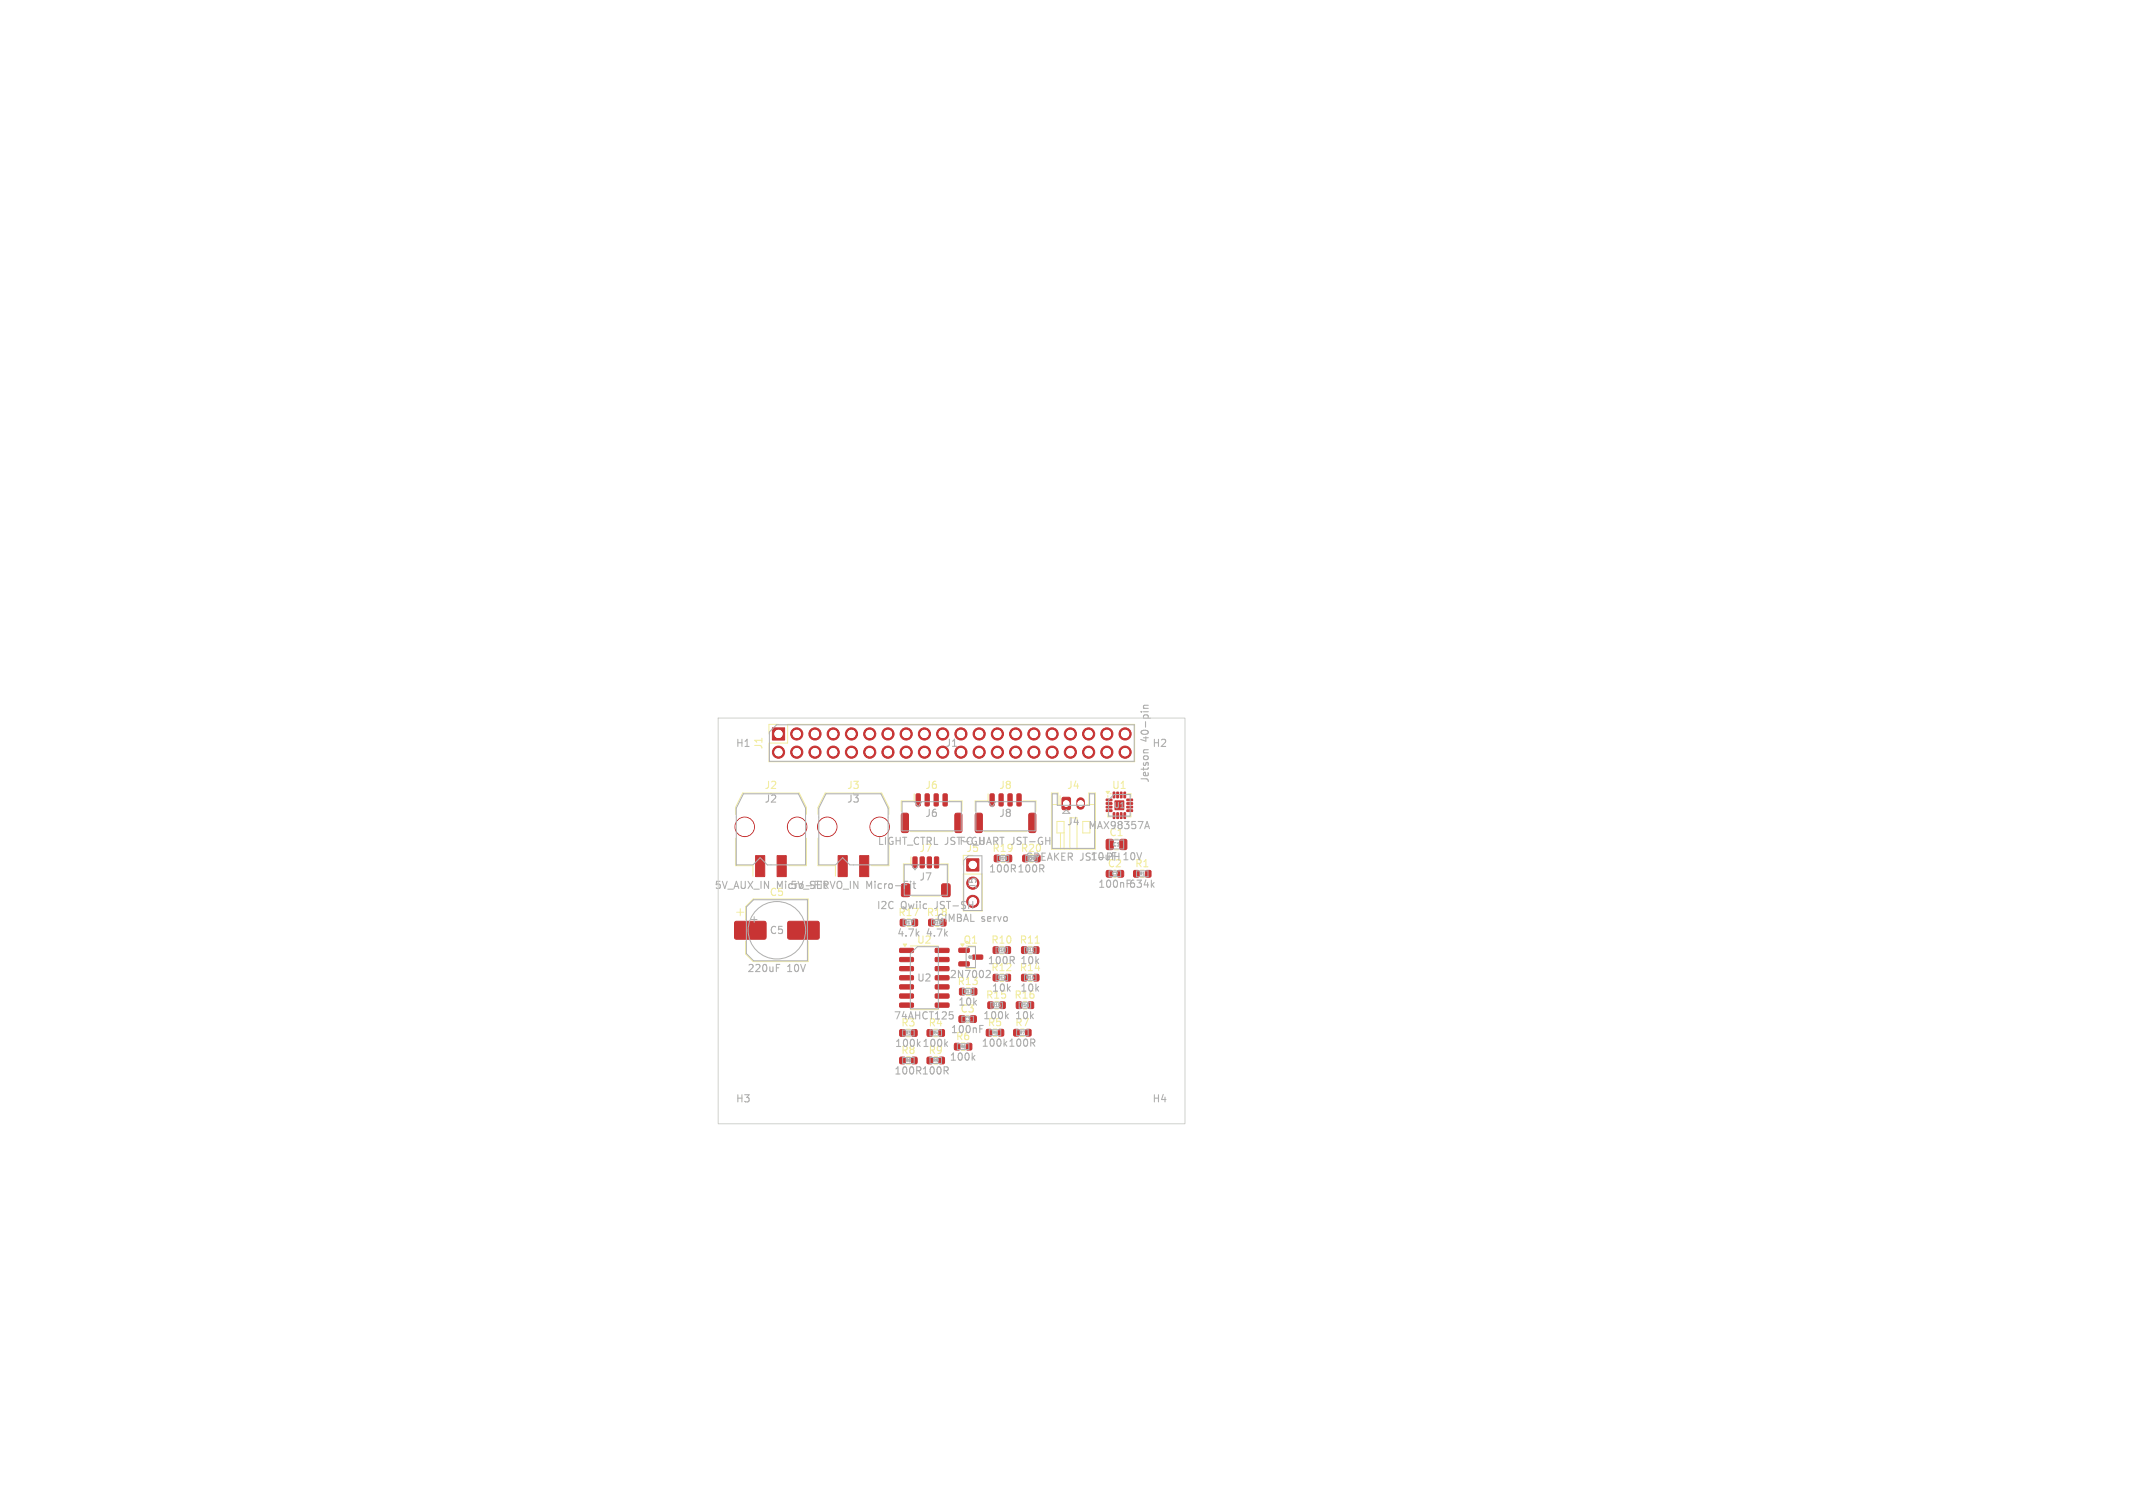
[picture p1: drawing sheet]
<svg xmlns="http://www.w3.org/2000/svg" width="297mm" height="210mm" viewBox="0 0 297 210" stroke-linecap="round" stroke-linejoin="round" font-family="sans-serif">
<defs><g id="words">
<g font-size="1.4" fill="#afafaf">
<text x="102.4" y="104.2">H1</text>
<text x="131.5" y="104.2">J1</text>
<text x="160.2" y="103.3" transform="rotate(-90 160.2 103.3)">40-pin</text>
<text x="160.4" y="104.2">H2</text>
<text x="106.4" y="112">J2</text>
<text x="117.9" y="112">J3</text>
<text x="128.7" y="114">J6</text>
<text x="139" y="114">J8</text>
<text x="160.2" y="109.1" transform="rotate(-90 160.2 109.1)">Jetson</text>
<text x="122.1" y="117.9">LIGHT_CTRL JST-GH</text>
<text x="127.9" y="118.8">J7</text>
<text x="133.5" y="117.9">FC_UART JST-GH</text>
<text x="134.5" y="118.8">J5</text>
<text x="138.1" y="118.8">R19</text>
<text x="142" y="118.8">R20</text>
<text x="148.5" y="115.1">J4</text>
<text x="151.5" y="115.7">MAX98357A</text>
<text x="154.4" y="116.6">C1</text>
<text x="99.4" y="124">5V_AUX_IN</text>
<text x="108.1" y="124">Micro-Fit</text>
<text x="109.9" y="124">5V_SERVO_IN</text>
<text x="120.6" y="124">Micro-Fit</text>
<text x="127.9" y="122.8">J7</text>
<text x="136.2" y="124" transform="rotate(-90 136.2 124)">J5</text>
<text x="137.6" y="121.7">100R 100R</text>
<text x="142.8" y="120.1">SPEAKER</text>
<text x="150.4" y="120.1">JST-PH</text>
<text x="151.7" y="120">10uF</text>
<text x="152.8" y="123.8">100nF 634k</text>
<text x="154.1" y="121">C2</text>
<text x="156.4" y="120">10V</text>
<text x="158" y="121">R1</text>
<text x="107.1" y="130.3">C5</text>
<text x="122" y="126.8">I2C</text>
<text x="124.8" y="130.6">4.7k</text>
<text x="125" y="127.8">R17</text>
<text x="125.4" y="126.8">Qwiic</text>
<text x="128.8" y="130.6">4.7k</text>
<text x="128.9" y="127.8">R18</text>
<text x="130.3" y="128.6">GIMBAL</text>
<text x="130.4" y="126.8">JST-SH</text>
<text x="134.1" y="131.6">Q1</text>
<text x="136.6" y="128.6">servo</text>
<text x="137.9" y="131.6">R10</text>
<text x="141.9" y="131.6">R11</text>
<text x="104" y="135.6">220uF</text>
<text x="109.6" y="135.6">10V</text>
<text x="127.6" y="136.9">U2</text>
<text x="132.1" y="136.4">2N7002</text>
<text x="133.2" y="137.4">R13</text>
<text x="137.4" y="134.5">100R</text>
<text x="137.9" y="135.4">R12</text>
<text x="141.9" y="135.4">R14</text>
<text x="142" y="134.5">10k</text>
<text x="124.4" y="142.2">74AHCT125</text>
<text x="125.4" y="143.1">R3</text>
<text x="129.2" y="143.1">R4</text>
<text x="133.3" y="140.2">10k</text>
<text x="133.6" y="141.2">C3</text>
<text x="136.8" y="142.1">100k</text>
<text x="137.2" y="139.3">R15</text>
<text x="137.4" y="143.1">R5</text>
<text x="138" y="138.3">10k</text>
<text x="141.1" y="139.3">R16</text>
<text x="141.2" y="142.1">10k</text>
<text x="141.3" y="143.1">R7</text>
<text x="142" y="138.3">10k</text>
<text x="124.4" y="149.8">100R 100R</text>
<text x="124.5" y="146">100k 100k</text>
<text x="125.4" y="147">R8</text>
<text x="129.2" y="147">R9</text>
<text x="132.1" y="147.9">100k</text>
<text x="132.3" y="144.1">100nF</text>
<text x="133" y="145.1">R6</text>
<text x="136.6" y="146">100k 100R</text>
<text x="102.4" y="153.7">H3</text>
<text x="160.4" y="153.7">H4</text>
</g>
<g font-size="1.4" fill="#f2eda1">
<text x="106.4" y="104.5" transform="rotate(-90 106.4 104.5)">J1</text>
<text x="106.4" y="110.1">J2</text>
<text x="117.9" y="110.1">J3</text>
<text x="128.7" y="110.1">J6</text>
<text x="139" y="110.1">J8</text>
<text x="148.5" y="110.1">J4</text>
<text x="154.7" y="110.1">U1</text>
<text x="107.1" y="125">C5</text>
<text x="127.6" y="131.6">U2</text>
</g>
<text font-size="1" fill="#afafaf" x="155" y="112.7">U1</text>
<text font-size=".7" fill="#afafaf" x="154.9" y="118">C1</text>
<g font-size=".6" fill="#afafaf">
<text x="139" y="119.8">R19</text>
<text x="143" y="119.8">R20</text>
<text x="154.8" y="122">C2</text>
<text x="158.6" y="122">R1</text>
<text x="125.9" y="128.8">R17</text>
<text x="129.9" y="128.8">R18</text>
<text x="138.9" y="136.4">R12</text>
<text x="138.9" y="132.6">R10</text>
<text x="142.8" y="132.6">R11</text>
<text x="142.8" y="136.4">R14</text>
<text x="134.2" y="138.4">R13</text>
<text x="134.3" y="142.2">C3</text>
<text x="138.1" y="140.3">R15</text>
<text x="142.1" y="140.3">R16</text>
<text x="126" y="148">R8</text>
<text x="126" y="144.1">R3</text>
<text x="129.9" y="148">R9</text>
<text x="129.9" y="144.1">R4</text>
<text x="133.7" y="146">R6</text>
<text x="138.1" y="144.1">R5</text>
<text x="141.9" y="144.1">R7</text>
</g>
<text font-size=".4" fill="#afafaf" x="134.8" y="133.5">Q1</text>
</g></defs>
<g fill="#c83434" stroke="#c83434" stroke-width=".14">
<path d="M125.3 147.3h.7v.8h-.7z"/>
<path d="M127 147.3h.7v.8h-.7z"/>
<path d="M127.6 110.6l.4-.1 .1 .1 .1 1.5-.1 .1h-.5z"/>
<path d="M128.8 110.6l.4-.1 .2 .1v1.5l-.1 .1h-.5z"/>
<path d="M130.1 110.6l.4-.1 .1 .1v1.5v.1h-.5z"/>
<path d="M131.3 110.6l.5-.1 .1 .1v1.5l-.1 .1h-.5z"/>
<path d="M125.6 113.3l.6-.1 .3 .2v2.3l-.2 .2h-.5l-.3-.1z"/>
<path d="M133 113.3l.7-.1 .2 .2v2.3l-.1 .2h-.6l-.2-.1z"/>
<path d="M133.6 137.7h.7v.8h-.7z"/>
<path d="M135.3 137.7h.7v.8h-.7z"/>
<path d="M137.6 139.6h.7v.8h-.7z"/>
<path d="M139.2 139.6h.7v.8h-.7z"/>
<path d="M129.1 147.3h.7v.8h-.7z"/>
<path d="M130.8 147.3h.7v.8h-.7z"/>
<path d="M129.1 143.4h.7v.9h-.7z"/>
<path d="M130.8 143.4h.7v.9h-.7z"/>
<path d="M134.6 119.6h1.7v1.7h-1.7z"/>
<path d="M125.4 128.1h.7v.8h-.7z"/>
<path d="M127 128.1h.7v.8h-.7z"/>
<path d="M102.3 128.4l.2-.1h4l.2 .3v2l-.3 .2h-4l-.1-.2z"/>
<path d="M109.7 128.4l.2-.1h4l.2 .3v2l-.3 .2h-4l-.1-.2z"/>
<path d="M133.5 132.1l1.4-.1 .1 .5-.2 .1h-1.2l-.1-.1z"/>
<path d="M133.5 134l1.4-.1 .1 .5-.2 .1h-1.2l-.1-.1z"/>
<path d="M135.4 133h1.4v.5l-.1 .1h-1.2l-.1-.2z"/>
<path d="M141.6 139.6h.6v.8h-.6z"/>
<path d="M143.2 139.6h.7v.8h-.7z"/>
<path d="M157.9 121.3h.7v.8h-.7z"/>
<path d="M159.5 121.3h.7v.8h-.7z"/>
<path d="M125.3 143.4h.7v.9h-.7z"/>
<path d="M127 143.4h.7v.9h-.7z"/>
<path d="M132.9 145.3h.7v.9h-.7z"/>
<path d="M134.6 145.3h.7v.9h-.7z"/>
<path d="M105.2 119.2h1.3v2.9h-1.3z"/>
<path d="M108.2 119.2h1.3v2.9h-1.3z"/>
<path d="M142.3 131.9h.7v.8h-.7z"/>
<path d="M143.9 131.9h.7v.8h-.7z"/>
<path d="M138.3 135.7h.7v.9h-.7z"/>
<path d="M140 135.7h.7v.9h-.7z"/>
<path d="M137.4 143.4h.7v.8h-.7z"/>
<path d="M139 143.4h.7v.8h-.7z"/>
<path d="M154.1 121.3h.8v.8h-.8z"/>
<path d="M155.6 121.3h.8v.8h-.8z"/>
<path d="M125.3 132.1h1.8l.1 .5-.1 .1-1.8-.1v-.1z"/>
<path d="M125.3 133.4l1.8-.1 .1 .5-.1 .1h-1.8v-.1z"/>
<path d="M125.3 134.6h1.8l.1 .5-.1 .1h-1.8v-.2z"/>
<path d="M125.3 135.9h1.8l.1 .5-.1 .1h-1.8v-.2z"/>
<path d="M125.3 137.2l1.8-.1 .1 .5-.1 .1h-1.8v-.1z"/>
<path d="M125.3 138.5l1.8-.1 .1 .5-.1 .1h-1.8v-.1z"/>
<path d="M125.3 139.7h1.8l.1 .5-.1 .1h-1.8v-.2z"/>
<path d="M130.2 139.7h1.9v.5l-.1 .1h-1.7l-.1-.2z"/>
<path d="M130.2 138.5l1.9-.1v.5l-.1 .1h-1.7l-.1-.1z"/>
<path d="M130.2 137.2l1.9-.1v.5l-.1 .1h-1.7l-.1-.1z"/>
<path d="M130.2 135.9h1.9v.5l-.1 .1h-1.7l-.1-.2z"/>
<path d="M130.2 134.6h1.9v.5l-.1 .1h-1.7l-.1-.2z"/>
<path d="M130.2 133.4l1.9-.1v.5l-.1 .1h-1.7l-.1-.1z"/>
<path d="M130.2 132.1h1.9v.5l-.1 .1-1.7-.1-.1-.1z"/>
<path d="M142.3 135.7h.7v.9h-.7z"/>
<path d="M143.9 135.7h.7v.9h-.7z"/>
<path d="M133.6 141.5h.7v.8h-.7z"/>
<path d="M135.1 141.5h.8v.8h-.8z"/>
<path d="M116.7 119.2h1.3v2.9h-1.3z"/>
<path d="M119.7 119.2h1.3v2.9h-1.3z"/>
<path d="M141.2 143.4h.7v.8h-.7z"/>
<path d="M142.8 143.4h.7v.8h-.7z"/>
<path d="M138.5 119.1h.7v.9h-.7z"/>
<path d="M140.1 119.1h.7v.9h-.7z"/>
<path d="M154.1 116.9h.7l.2 .1v1.1l-.1 .2h-.6l-.3-.1z"/>
<path d="M156 116.9h.7l.2 .1v1.1l-.1 .2h-.6l-.3-.1z"/>
<path d="M137.9 110.6l.4-.1 .1 .1v1.5l-.1 .1h-.4z"/>
<path d="M139.1 110.6l.4-.1 .2 .1v1.5l-.1 .1h-.5z"/>
<path d="M140.4 110.6l.4-.1 .1 .1v1.5l-.1 .1h-.4z"/>
<path d="M141.6 110.6l.4-.1 .2 .1v1.5l-.1 .1h-.5z"/>
<path d="M135.9 113.3l.6-.1 .3 .2v2.3l-.2 .2h-.6l-.2-.1z"/>
<path d="M143.3 113.3l.7-.1 .2 .2v2.3l-.1 .2h-.6l-.2-.1z"/>
<path d="M154 111.3h.8v.2h-.7z"/>
<path d="M154 111.8h.8v.2h-.7z"/>
<path d="M154 112.3h.8v.2h-.7z"/>
<path d="M154 112.8h.8v.2h-.7z"/>
<path d="M155 113.2h.2v.8h-.2z"/>
<path d="M155.5 113.2h.2v.8h-.2z"/>
<path d="M156 113.2h.2v.8h-.2z"/>
<path d="M156.5 113.2h.2v.8h-.2z"/>
<path d="M156.9 112.8h.8v.2h-.8z"/>
<path d="M156.9 112.3h.8v.2h-.8z"/>
<path d="M156.9 111.8h.8v.2h-.8z"/>
<path d="M156.9 111.3h.8v.2h-.8z"/>
<path d="M156.5 110.3h.2v.8h-.2z"/>
<path d="M156 110.3h.2v.8h-.2z"/>
<path d="M155.5 110.3h.2v.8h-.2z"/>
<path d="M155 110.3h.2v.8h-.2z"/>
<path d="M155.2 111.5h1.3v1.3h-1.3z"/>
<path d="M138.3 131.9h.7v.8h-.7z"/>
<path d="M140 131.9h.7v.8h-.7z"/>
<path d="M129.3 128.1h.7v.8h-.7z"/>
<path d="M107.5 101.4h1.7v1.7h-1.7z"/>
<path d="M147.9 111.1l.9-.1 .2 .2 .1 1.3-.2 .3h-.8l-.2-.2z"/>
<path d="M127.1 119.4l.5-.1 .1 .1v1.3l-.1 .2-.5-.1z"/>
<path d="M128.1 119.4l.5-.1 .1 .1v1.3l-.1 .2-.5-.1z"/>
<path d="M129.1 119.4l.5-.1 .1 .1v1.3l-.1 .2-.5-.1z"/>
<path d="M130.1 119.4l.5-.1 .1 .1v1.3l-.1 .2-.5-.1z"/>
<path d="M125.6 123.1h.9l.2 .1v1.4l-.1 .3h-.8l-.3-.2z"/>
<path d="M131.2 123.1h.9l.2 .1v1.4l-.1 .3h-.8l-.3-.2z"/>
<circle cx="135.5" cy="123" r=".85"/>
<circle cx="135.5" cy="125.5" r=".85"/>
<circle cx="103.7" cy="115.1" r="1.36"/>
<circle cx="111" cy="115.1" r="1.35"/>
<circle cx="115.2" cy="115.1" r="1.35"/>
<circle cx="122.5" cy="115.1" r="1.35"/>
<circle cx="108.4" cy="104.7" r=".85"/>
<circle cx="110.9" cy="102.2" r=".85"/>
<circle cx="110.9" cy="104.7" r=".85"/>
<circle cx="113.5" cy="102.2" r=".85"/>
<circle cx="113.5" cy="104.7" r=".85"/>
<circle cx="116" cy="102.2" r=".85"/>
<circle cx="116" cy="104.7" r=".85"/>
<circle cx="118.6" cy="102.2" r=".85"/>
<circle cx="118.6" cy="104.7" r=".85"/>
<circle cx="121.1" cy="102.2" r=".85"/>
<circle cx="121.1" cy="104.7" r=".85"/>
<circle cx="123.6" cy="102.2" r=".85"/>
<circle cx="123.6" cy="104.7" r=".85"/>
<circle cx="126.2" cy="102.2" r=".85"/>
<circle cx="126.2" cy="104.7" r=".85"/>
<circle cx="128.7" cy="102.2" r=".85"/>
<circle cx="128.7" cy="104.7" r=".85"/>
<circle cx="131.3" cy="102.2" r=".85"/>
<circle cx="131.3" cy="104.7" r=".85"/>
<circle cx="133.8" cy="102.2" r=".85"/>
<circle cx="133.8" cy="104.7" r=".85"/>
<circle cx="136.3" cy="102.2" r=".85"/>
<circle cx="136.3" cy="104.7" r=".85"/>
<circle cx="138.9" cy="102.2" r=".85"/>
<circle cx="138.9" cy="104.7" r=".85"/>
<circle cx="141.4" cy="102.2" r=".85"/>
<circle cx="141.4" cy="104.7" r=".85"/>
<circle cx="144" cy="102.2" r=".85"/>
<circle cx="144" cy="104.7" r=".85"/>
<circle cx="146.5" cy="102.2" r=".85"/>
<circle cx="146.5" cy="104.7" r=".85"/>
<circle cx="149" cy="102.2" r=".85"/>
<circle cx="149" cy="104.7" r=".85"/>
<circle cx="151.6" cy="102.2" r=".85"/>
<circle cx="151.6" cy="104.7" r=".85"/>
<circle cx="154.1" cy="102.2" r=".85"/>
<circle cx="154.1" cy="104.7" r=".85"/>
<circle cx="156.7" cy="102.2" r=".85"/>
<circle cx="156.7" cy="104.7" r=".85"/>
</g>
<path d="M150.5 111.6v.6" fill="none" stroke="#c83434" stroke-width="1.2"/>
<g fill="#fff" stroke="#fff" stroke-width=".14">
<circle cx="161.5" cy="153" r="1.35"/>
<circle cx="135.5" cy="120.5" r=".5"/>
<circle cx="135.5" cy="125.5" r=".5"/>
<circle cx="103.5" cy="103.5" r="1.35"/>
<circle cx="103.7" cy="115.1" r="1.21"/>
<circle cx="111" cy="115.1" r="1.21"/>
<circle cx="161.5" cy="103.5" r="1.35"/>
<circle cx="115.2" cy="115.1" r="1.21"/>
<circle cx="122.5" cy="115.1" r="1.21"/>
<circle cx="103.5" cy="153" r="1.35"/>
<circle cx="108.4" cy="102.2" r=".5"/>
<circle cx="108.4" cy="104.7" r=".5"/>
<circle cx="110.9" cy="102.2" r=".5"/>
<circle cx="110.9" cy="104.7" r=".5"/>
<circle cx="113.5" cy="102.2" r=".5"/>
<circle cx="113.5" cy="104.7" r=".5"/>
<circle cx="116" cy="102.2" r=".5"/>
<circle cx="116" cy="104.7" r=".5"/>
<circle cx="118.6" cy="102.2" r=".5"/>
<circle cx="118.6" cy="104.7" r=".5"/>
<circle cx="121.1" cy="102.2" r=".5"/>
<circle cx="121.1" cy="104.7" r=".5"/>
<circle cx="123.6" cy="102.2" r=".5"/>
<circle cx="123.6" cy="104.7" r=".5"/>
<circle cx="126.2" cy="102.2" r=".5"/>
<circle cx="126.2" cy="104.7" r=".5"/>
<circle cx="128.7" cy="102.2" r=".5"/>
<circle cx="128.7" cy="104.7" r=".5"/>
<circle cx="131.3" cy="102.2" r=".5"/>
<circle cx="131.3" cy="104.7" r=".5"/>
<circle cx="133.8" cy="102.2" r=".5"/>
<circle cx="133.8" cy="104.7" r=".5"/>
<circle cx="136.3" cy="102.2" r=".5"/>
<circle cx="136.3" cy="104.7" r=".5"/>
<circle cx="138.9" cy="102.2" r=".5"/>
<circle cx="138.9" cy="104.7" r=".5"/>
<circle cx="141.4" cy="102.2" r=".5"/>
<circle cx="141.4" cy="104.7" r=".5"/>
<circle cx="144" cy="102.2" r=".5"/>
<circle cx="144" cy="104.7" r=".5"/>
<circle cx="146.5" cy="102.2" r=".5"/>
<circle cx="146.5" cy="104.7" r=".5"/>
<circle cx="149" cy="102.2" r=".5"/>
<circle cx="149" cy="104.7" r=".5"/>
<circle cx="151.6" cy="102.2" r=".5"/>
<circle cx="151.6" cy="104.7" r=".5"/>
<circle cx="154.1" cy="102.2" r=".5"/>
<circle cx="154.1" cy="104.7" r=".5"/>
<circle cx="156.7" cy="102.2" r=".5"/>
<circle cx="156.7" cy="104.7" r=".5"/>
<circle cx="148.5" cy="111.9" r=".37"/>
<circle cx="150.5" cy="111.9" r=".37"/>
</g>
<path d="M144.1 131.3h.6" fill="none" stroke="#f2eda1" stroke-width=".15"/>
<g fill="none" stroke="#f2eda1" stroke-width=".14">
<path d="M102.4 113.4v-1l1-2h7.9l1 2v1M102.4 116.7v3.9h2.4v1.4M107.1 103.5h2.6v-2.6h48.3v5.2h-50.9zM108.4 100.9h-1.3v1.3M112.3 116.7v3.9h-2.5M113.9 116.7v3.9h2.4v1.4M113.9 113.4v-1l1-2h7.9l1 2v1M123.8 116.7v3.9h-2.5M126.8 115.8h5.9M126.8 119.3v1h-1v2.5M127.3 110.5v1h-1.8v1.5M132.2 111.5h1.8v1.5"/>
<path d="M134.1 119.1v1.4M137.1 115.8h5.9M137.6 110.5v1h-1.8v1.5M142.5 111.5h1.7v1.5M147.3 112v-1.6h-.9v7.9h6.1v-7.9h-.9v1.6M147.6 110.8v1.2h-1.2M147.7 116v2.3M148.2 116h-1v-1.6h1v3.9M149 113.9v4.4M150 113.9v4.4M151.3 112h1.2M151.8 114.4h-1v1.6h1"/>
<path d="M154.3 110.8v.2M154.3 113.3v.5h.4M155.2 118.3h.5M157 110.5h.5v.5M157.5 113.3v.5h-.5M102.6 127h1M103.1 126.5v1M103.8 128v-1.7l1.1-1.1h7.6v2.8M103.8 131.1v1.7l1.1 1.1h7.6v-2.8M126.3 129h.5M126.8 131.7h3.9M127 124.8h3.8"/>
<path d="M131 120.3h1v2.5M134.1 121.7h2.7v5.2h-2.7zM134.5 134.8h1.3M134.6 138.6h.4M139.3 132.8h.4M139.3 136.7h.4M139.4 120.1h.5M143.2 132.8h.5M143.2 136.7h.5M155.1 122.2h.3M158.8 122.2h.5M126.2 148.2h.5"/>
<path d="M126.2 144.4h.5M126.8 140.6h3.9M130.1 148.2h.4M130.1 144.4h.4M133.9 146.3h.4M134.6 142.4h.3M138.3 144.3h.5M138.5 140.5h.5M142.1 144.3h.5M142.5 140.5h.5"/>
</g>
<g fill="#f2eda1" stroke="#f2eda1" stroke-width=".14">
<path d="M125.8 131.5h.4l-.2 .3z"/>
<path d="M154 110.2h.5l-.2 .3z"/>
</g>
<g fill="none" stroke="#afafaf" stroke-width=".15">
<path d="M159.2 98.6h.7M159.9 98.2l-.6 .1-.1 .2 .1 .1M155.2 119.3h.6M155.8 118.8v1M159.5 115.1h.5M159.7 114.4l.4 1M159.9 104.4h-.5l-.2 .3M108.1 134.8h.3M108.1 134.3h.5M126.8 122.7v.1M126.8 123.1v.6M127.1 123.1h.4"/>
<path d="M127.3 122.7v.9l.2 .1M127.7 130l.3 .4M128 129.7l-.4 .4M131.6 130l.3 .4M131.9 129.7l-.4 .4M137.7 135.1l-.3 .1M137.8 135.6l-.5 .5h.6M140.9 133.7l.3 .5M141.2 133.3v.3M145 121l.4 .4M145.3 120.5v.4M160.4 123.2l.3 .4"/>
<path d="M160.7 122.9l-.4 .4M131.7 145.4l.2 .3M131.7 149.1l.3 .5M131.9 145.1l-.3 .4M132 148.7v.3M132.2 140.9h.5M132.3 141.3h.2l.2 .2v.3l-.4 .1M135.5 147.3l.2 .3M135.7 147l-.3 .4M136.4 143.3h.4M136.4 142.8h.5M140.1 141.5l.3 .4"/>
<path d="M140.4 141.2l-.4 .4M143.8 145.2l.3 .5M144 144.8v.3"/>
</g>
<g fill="none" stroke="#afafaf" stroke-width=".14">
<path d="M103.5 110.5h7.7l1 2v7.9h-5.4l-1-1-1 1h-2.3v-7.9zM108.1 100.9h49.8v5.1h-50.8v-4.1zM115 110.5h7.7l1 2v7.9h-5.4l-1-1-1 1h-2.3v-7.9zM125.6 111.6h8.3v4.1h-8.3zM127.4 111.6l.4 .8 .6-.8M134.2 119.8l.6-.6h1.9v7.6h-2.5zM135.9 111.6h8.2v4.1h-8.2zM137.6 111.6l.5 .8 .5-.8M138.9 119.1v.9h1.6v-.9M146.5 110.5h.7v1.6h4.5v-1.6h.7v7.6h-5.9zM148.5 112.8l.5 .5h-1zM154.4 111.4l.7-.8h2.3v3h-3z"/>
<path d="M154.5 117h2v1.2h-2zM103.9 126.3l1-1h7.5v8.5h-7.5l-1-1zM104.6 128.1h.8M105 127.7v.8M125.8 128.1v.8h1.6v-.8M125.9 120.4h6v4.3h-6zM126.9 120.4l.5 .7 .5-.7M127.7 131.8h3v8.7h-3.9v-7.7zM129.7 128.1v.8h1.6M134 137.7v.8h1.6v-.8M135.8 131.8v2.9h-1.3v-2.5M138 139.6v.8h1.6v-.8"/>
<path d="M138.7 131.9v.8h1.6v-.8M138.7 135.7v.9h1.6v-.9M141.9 139.6v.8h1.6v-.8M142.7 131.9v.8h1.6v-.8M142.7 135.7v.9h1.6v-.9M143.7 132.5h.3M154.4 121.3v.8h1.6v-.8M158.3 121.3v.8h1.6v-.8M125.7 143.4v.9h1.6v-.9M125.7 147.3v.8h1.6v-.8M129.5 147.3v.8h1.6v-.8M129.5 143.4v.9h1.6v-.9"/>
<path d="M133.3 145.3v.9h1.6v-.9M133.9 141.5v.8h1.6v-.8M137.7 143.4v.8h1.6v-.8M141.6 143.4v.8h1.6v-.8"/>
<circle cx="108.2" cy="129.6" r="4"/>
</g>
<path d="M100 100h65v56.5h-65z" fill="none" stroke="#d0d2cd" stroke-width=".14"/>
<use href="#words"/>
</svg>
